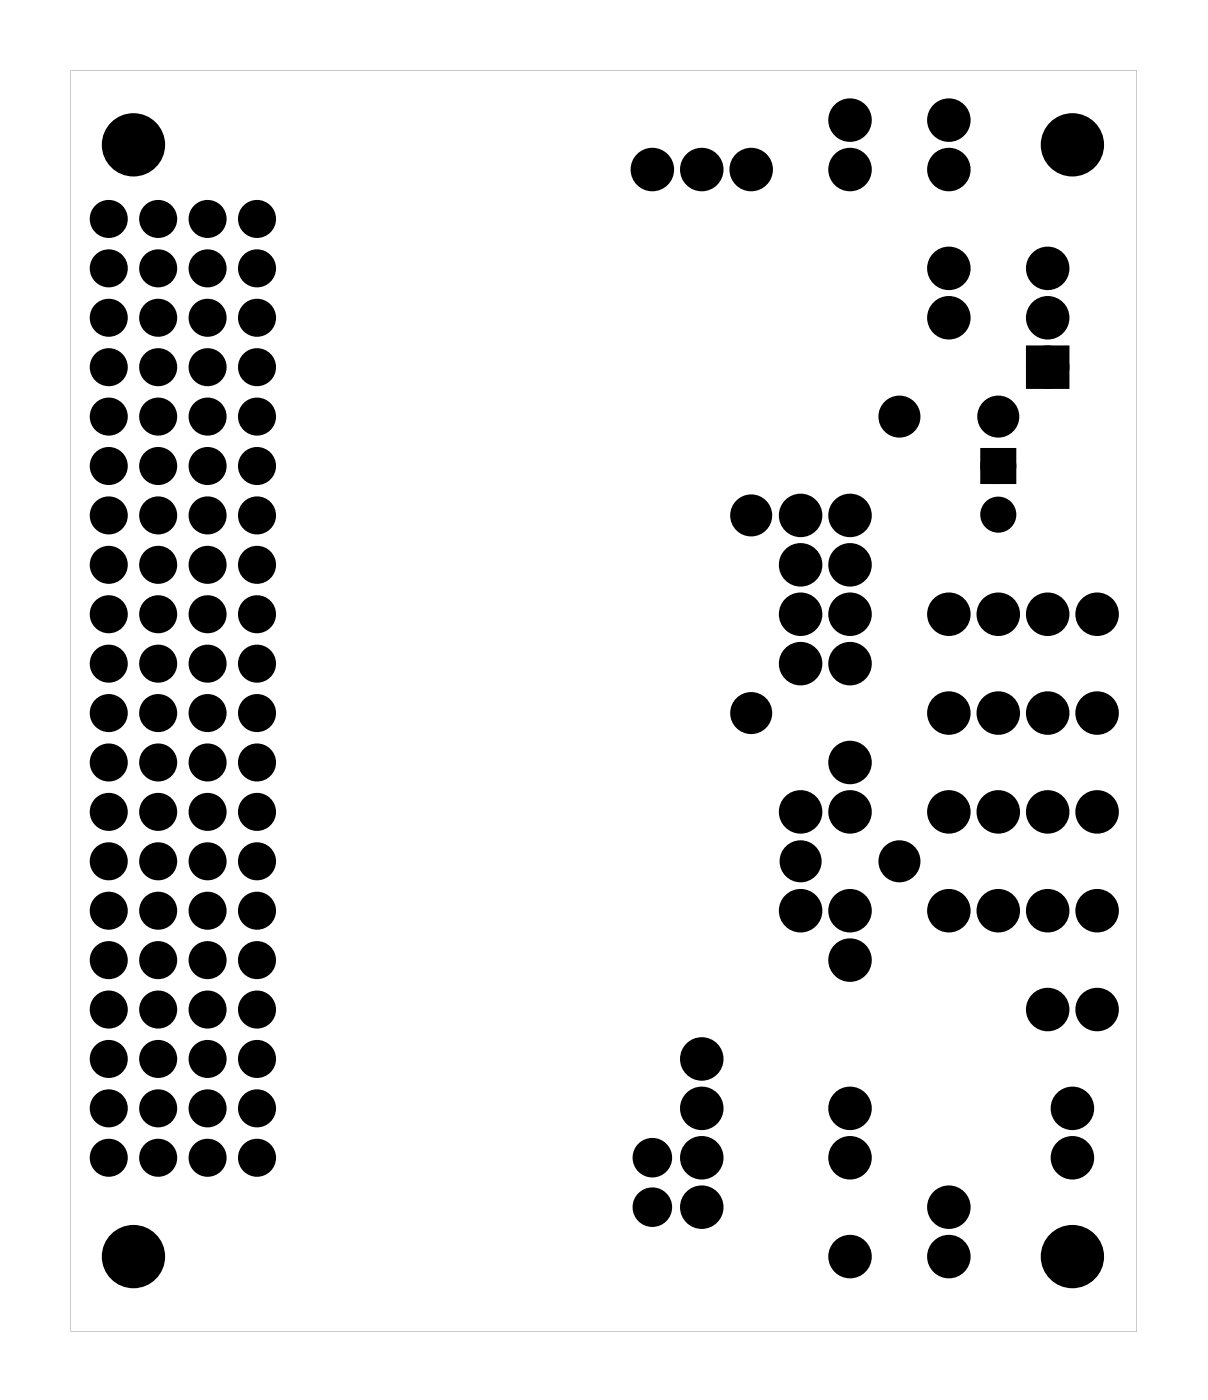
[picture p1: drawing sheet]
<svg xmlns="http://www.w3.org/2000/svg" width="62mm" height="72mm" viewBox="0 0 62 72" stroke-linecap="round" stroke-linejoin="round" font-family="sans-serif">
<g fill="#000">
<path d="M53.1 18.1h1.5v1.5h-1.5zM50.7 23.4h1.2v1.2h-1.2z"/>
<path d="M3.6 3.6h54.8v64.8h-54.8zM3.6 3.6v64.8h54.8v-64.8z"/>
</g>
<g fill="#000">
<circle cx="5.6" cy="16.3" r=".65"/>
<circle cx="5.6" cy="11.3" r=".65"/>
<circle cx="5.6" cy="13.8" r=".65"/>
<circle cx="5.6" cy="18.9" r=".65"/>
<circle cx="6.9" cy="7.4" r="1.5"/>
<circle cx="8.1" cy="16.3" r=".65"/>
<circle cx="8.1" cy="11.3" r=".65"/>
<circle cx="8.1" cy="13.8" r=".65"/>
<circle cx="8.1" cy="18.9" r=".65"/>
<circle cx="10.7" cy="16.3" r=".65"/>
<circle cx="10.7" cy="11.3" r=".65"/>
<circle cx="10.7" cy="13.8" r=".65"/>
<circle cx="10.7" cy="18.9" r=".65"/>
<circle cx="13.2" cy="16.3" r=".65"/>
<circle cx="13.2" cy="11.3" r=".65"/>
<circle cx="13.2" cy="13.8" r=".65"/>
<circle cx="13.2" cy="18.9" r=".65"/>
<circle cx="33.5" cy="8.7" r=".74"/>
<circle cx="36.1" cy="8.7" r=".74"/>
<circle cx="38.6" cy="8.7" r=".74"/>
<circle cx="43.7" cy="6.2" r=".74"/>
<circle cx="43.7" cy="8.7" r=".74"/>
<circle cx="48.8" cy="16.3" r=".74"/>
<circle cx="48.8" cy="6.2" r=".74"/>
<circle cx="48.8" cy="13.8" r=".74"/>
<circle cx="48.8" cy="8.7" r=".74"/>
<circle cx="53.8" cy="16.3" r=".74"/>
<circle cx="53.8" cy="13.8" r=".74"/>
<circle cx="53.8" cy="18.9" r=".74"/>
<circle cx="55.1" cy="7.4" r="1.5"/>
<circle cx="5.6" cy="39.2" r=".65"/>
<circle cx="5.6" cy="29" r=".65"/>
<circle cx="5.6" cy="36.7" r=".65"/>
<circle cx="5.6" cy="26.5" r=".65"/>
<circle cx="5.6" cy="21.4" r=".65"/>
<circle cx="5.6" cy="24" r=".65"/>
<circle cx="5.6" cy="34.1" r=".65"/>
<circle cx="5.6" cy="31.6" r=".65"/>
<circle cx="8.1" cy="39.2" r=".65"/>
<circle cx="8.1" cy="29" r=".65"/>
<circle cx="8.1" cy="26.5" r=".65"/>
<circle cx="8.1" cy="36.7" r=".65"/>
<circle cx="8.1" cy="21.4" r=".65"/>
<circle cx="8.1" cy="24" r=".65"/>
<circle cx="8.1" cy="34.1" r=".65"/>
<circle cx="8.1" cy="31.6" r=".65"/>
<circle cx="10.7" cy="29" r=".65"/>
<circle cx="10.7" cy="39.2" r=".65"/>
<circle cx="10.7" cy="36.7" r=".65"/>
<circle cx="10.7" cy="26.5" r=".65"/>
<circle cx="10.7" cy="21.4" r=".65"/>
<circle cx="10.7" cy="24" r=".65"/>
<circle cx="10.7" cy="34.1" r=".65"/>
<circle cx="10.7" cy="31.6" r=".65"/>
<circle cx="13.2" cy="39.2" r=".65"/>
<circle cx="13.2" cy="29" r=".65"/>
<circle cx="13.2" cy="26.5" r=".65"/>
<circle cx="13.2" cy="36.7" r=".65"/>
<circle cx="13.2" cy="21.4" r=".65"/>
<circle cx="13.2" cy="24" r=".65"/>
<circle cx="13.2" cy="31.6" r=".65"/>
<circle cx="13.2" cy="34.1" r=".65"/>
<circle cx="38.6" cy="26.5" r=".7"/>
<circle cx="38.6" cy="36.7" r=".7"/>
<circle cx="41.1" cy="34.1" r=".74"/>
<circle cx="41.1" cy="26.5" r=".74"/>
<circle cx="41.1" cy="31.6" r=".74"/>
<circle cx="41.1" cy="29" r=".74"/>
<circle cx="43.7" cy="39.2" r=".74"/>
<circle cx="43.7" cy="34.1" r=".74"/>
<circle cx="43.7" cy="26.5" r=".74"/>
<circle cx="43.7" cy="31.6" r=".74"/>
<circle cx="43.7" cy="29" r=".74"/>
<circle cx="46.2" cy="21.4" r=".7"/>
<circle cx="48.8" cy="31.6" r=".74"/>
<circle cx="48.8" cy="36.7" r=".74"/>
<circle cx="51.3" cy="31.6" r=".74"/>
<circle cx="51.3" cy="21.4" r=".7"/>
<circle cx="51.3" cy="36.7" r=".74"/>
<circle cx="51.3" cy="24" r=".6"/>
<circle cx="51.3" cy="26.5" r=".6"/>
<circle cx="53.8" cy="31.6" r=".74"/>
<circle cx="53.8" cy="36.7" r=".74"/>
<circle cx="56.4" cy="31.6" r=".74"/>
<circle cx="56.4" cy="36.7" r=".74"/>
<circle cx="5.6" cy="51.9" r=".65"/>
<circle cx="5.6" cy="57" r=".65"/>
<circle cx="5.6" cy="41.7" r=".65"/>
<circle cx="5.6" cy="46.8" r=".65"/>
<circle cx="5.6" cy="59.5" r=".65"/>
<circle cx="5.6" cy="44.3" r=".65"/>
<circle cx="5.6" cy="49.4" r=".65"/>
<circle cx="5.6" cy="54.4" r=".65"/>
<circle cx="8.1" cy="51.9" r=".65"/>
<circle cx="8.1" cy="57" r=".65"/>
<circle cx="8.1" cy="41.7" r=".65"/>
<circle cx="8.1" cy="46.8" r=".65"/>
<circle cx="8.1" cy="59.5" r=".65"/>
<circle cx="8.1" cy="44.3" r=".65"/>
<circle cx="8.1" cy="49.4" r=".65"/>
<circle cx="8.1" cy="54.4" r=".65"/>
<circle cx="10.7" cy="51.9" r=".65"/>
<circle cx="10.7" cy="57" r=".65"/>
<circle cx="10.7" cy="41.7" r=".65"/>
<circle cx="10.7" cy="46.8" r=".65"/>
<circle cx="10.7" cy="59.5" r=".65"/>
<circle cx="10.7" cy="44.3" r=".65"/>
<circle cx="10.7" cy="49.4" r=".65"/>
<circle cx="10.7" cy="54.4" r=".65"/>
<circle cx="13.2" cy="51.9" r=".65"/>
<circle cx="13.2" cy="57" r=".65"/>
<circle cx="13.2" cy="41.7" r=".65"/>
<circle cx="13.2" cy="46.8" r=".65"/>
<circle cx="13.2" cy="59.5" r=".65"/>
<circle cx="13.2" cy="44.3" r=".65"/>
<circle cx="13.2" cy="49.4" r=".65"/>
<circle cx="13.2" cy="54.4" r=".65"/>
<circle cx="33.5" cy="59.5" r=".64"/>
<circle cx="36.1" cy="59.5" r=".74"/>
<circle cx="36.1" cy="54.4" r=".74"/>
<circle cx="36.1" cy="57" r=".74"/>
<circle cx="41.1" cy="41.7" r=".74"/>
<circle cx="41.1" cy="46.8" r=".74"/>
<circle cx="41.1" cy="44.3" r=".7"/>
<circle cx="43.7" cy="57" r=".74"/>
<circle cx="43.7" cy="41.7" r=".74"/>
<circle cx="43.7" cy="59.5" r=".74"/>
<circle cx="43.7" cy="46.8" r=".74"/>
<circle cx="43.7" cy="49.4" r=".74"/>
<circle cx="46.2" cy="44.3" r=".7"/>
<circle cx="48.8" cy="41.7" r=".74"/>
<circle cx="48.8" cy="46.8" r=".74"/>
<circle cx="51.3" cy="41.7" r=".74"/>
<circle cx="51.3" cy="46.8" r=".74"/>
<circle cx="53.8" cy="51.9" r=".74"/>
<circle cx="53.8" cy="41.7" r=".74"/>
<circle cx="53.8" cy="46.8" r=".74"/>
<circle cx="55.1" cy="59.5" r=".74"/>
<circle cx="55.1" cy="57" r=".74"/>
<circle cx="56.4" cy="51.9" r=".74"/>
<circle cx="56.4" cy="41.7" r=".74"/>
<circle cx="56.4" cy="46.8" r=".74"/>
<circle cx="6.9" cy="64.6" r="1.5"/>
<circle cx="33.5" cy="62.1" r=".64"/>
<circle cx="36.1" cy="62.1" r=".74"/>
<circle cx="43.7" cy="64.6" r=".74"/>
<circle cx="48.8" cy="62.1" r=".74"/>
<circle cx="48.8" cy="64.6" r=".74"/>
<circle cx="55.1" cy="64.6" r="1.5"/>
</g>
<g fill="none" stroke="#000" stroke-width=".25">
<circle cx="6.9" cy="7.4" r="1.5"/>
<circle cx="55.1" cy="7.4" r="1.5"/>
<circle cx="6.9" cy="64.6" r="1.5"/>
<circle cx="55.1" cy="64.6" r="1.5"/>
</g>
<g fill="none" stroke="#000" stroke-width=".76" stroke-linecap="butt">
<path d="M53.1 18.1h1.5v1.5h-1.5z"/>
<circle cx="33.5" cy="8.7" r=".74"/>
<circle cx="36.1" cy="8.7" r=".74"/>
<circle cx="38.6" cy="8.7" r=".74"/>
<circle cx="43.7" cy="8.7" r=".74"/>
<circle cx="43.7" cy="6.2" r=".74"/>
<circle cx="48.8" cy="16.3" r=".74"/>
<circle cx="48.8" cy="13.8" r=".74"/>
<circle cx="48.8" cy="6.2" r=".74"/>
<circle cx="48.8" cy="8.7" r=".74"/>
<circle cx="53.8" cy="13.8" r=".74"/>
<circle cx="53.8" cy="18.9" r=".74"/>
<circle cx="53.8" cy="16.3" r=".74"/>
<circle cx="38.6" cy="26.5" r=".7"/>
<circle cx="38.6" cy="36.7" r=".7"/>
<circle cx="41.1" cy="26.5" r=".74"/>
<circle cx="41.1" cy="29" r=".74"/>
<circle cx="41.1" cy="34.1" r=".74"/>
<circle cx="41.1" cy="31.6" r=".74"/>
<circle cx="43.7" cy="39.2" r=".74"/>
<circle cx="43.7" cy="29" r=".74"/>
<circle cx="43.7" cy="26.5" r=".74"/>
<circle cx="43.7" cy="34.1" r=".74"/>
<circle cx="43.7" cy="31.6" r=".74"/>
<circle cx="46.2" cy="21.4" r=".7"/>
<circle cx="48.8" cy="31.6" r=".74"/>
<circle cx="48.8" cy="36.7" r=".74"/>
<circle cx="51.3" cy="31.6" r=".74"/>
<circle cx="51.3" cy="21.4" r=".7"/>
<circle cx="51.3" cy="36.7" r=".74"/>
<circle cx="53.8" cy="31.6" r=".74"/>
<circle cx="53.8" cy="36.7" r=".74"/>
<circle cx="56.4" cy="31.6" r=".74"/>
<circle cx="56.4" cy="36.7" r=".74"/>
<circle cx="33.5" cy="59.5" r=".64"/>
<circle cx="36.1" cy="54.4" r=".74"/>
<circle cx="36.1" cy="57" r=".74"/>
<circle cx="36.1" cy="59.5" r=".74"/>
<circle cx="41.1" cy="41.7" r=".74"/>
<circle cx="41.1" cy="46.8" r=".74"/>
<circle cx="41.1" cy="44.3" r=".7"/>
<circle cx="43.7" cy="41.7" r=".74"/>
<circle cx="43.7" cy="57" r=".74"/>
<circle cx="43.7" cy="59.5" r=".74"/>
<circle cx="43.7" cy="46.8" r=".74"/>
<circle cx="43.7" cy="49.4" r=".74"/>
<circle cx="46.2" cy="44.3" r=".7"/>
<circle cx="48.8" cy="41.7" r=".74"/>
<circle cx="48.8" cy="46.8" r=".74"/>
<circle cx="51.3" cy="46.8" r=".74"/>
<circle cx="51.3" cy="41.7" r=".74"/>
<circle cx="53.8" cy="51.9" r=".74"/>
<circle cx="53.8" cy="41.7" r=".74"/>
<circle cx="53.8" cy="46.8" r=".74"/>
<circle cx="55.1" cy="57" r=".74"/>
<circle cx="55.1" cy="59.5" r=".74"/>
<circle cx="56.4" cy="51.9" r=".74"/>
<circle cx="56.4" cy="46.8" r=".74"/>
<circle cx="56.4" cy="41.7" r=".74"/>
<circle cx="33.5" cy="62.1" r=".64"/>
<circle cx="36.1" cy="62.1" r=".74"/>
<circle cx="43.7" cy="64.6" r=".74"/>
<circle cx="48.8" cy="64.6" r=".74"/>
<circle cx="48.8" cy="62.1" r=".74"/>
</g>
<g fill="none" stroke="#000" stroke-width=".65" stroke-linecap="butt">
<path d="M50.7 23.4h1.2v1.2h-1.2z"/>
<circle cx="5.6" cy="18.9" r=".65"/>
<circle cx="5.6" cy="16.3" r=".65"/>
<circle cx="5.6" cy="11.3" r=".65"/>
<circle cx="5.6" cy="13.8" r=".65"/>
<circle cx="8.1" cy="16.3" r=".65"/>
<circle cx="8.1" cy="18.9" r=".65"/>
<circle cx="8.1" cy="11.3" r=".65"/>
<circle cx="8.1" cy="13.8" r=".65"/>
<circle cx="10.7" cy="18.9" r=".65"/>
<circle cx="10.7" cy="16.3" r=".65"/>
<circle cx="10.7" cy="11.3" r=".65"/>
<circle cx="10.7" cy="13.8" r=".65"/>
<circle cx="13.2" cy="18.9" r=".65"/>
<circle cx="13.2" cy="16.3" r=".65"/>
<circle cx="13.2" cy="11.3" r=".65"/>
<circle cx="13.2" cy="13.8" r=".65"/>
<circle cx="5.6" cy="31.6" r=".65"/>
<circle cx="5.6" cy="39.2" r=".65"/>
<circle cx="5.6" cy="36.7" r=".65"/>
<circle cx="5.6" cy="34.1" r=".65"/>
<circle cx="5.6" cy="29" r=".65"/>
<circle cx="5.6" cy="21.4" r=".65"/>
<circle cx="5.6" cy="26.5" r=".65"/>
<circle cx="5.6" cy="24" r=".65"/>
<circle cx="8.1" cy="36.7" r=".65"/>
<circle cx="8.1" cy="39.2" r=".65"/>
<circle cx="8.1" cy="31.6" r=".65"/>
<circle cx="8.1" cy="34.1" r=".65"/>
<circle cx="8.1" cy="21.4" r=".65"/>
<circle cx="8.1" cy="29" r=".65"/>
<circle cx="8.1" cy="26.5" r=".65"/>
<circle cx="8.1" cy="24" r=".65"/>
<circle cx="10.7" cy="36.7" r=".65"/>
<circle cx="10.7" cy="39.2" r=".65"/>
<circle cx="10.7" cy="31.6" r=".65"/>
<circle cx="10.7" cy="34.1" r=".65"/>
<circle cx="10.7" cy="29" r=".65"/>
<circle cx="10.7" cy="21.4" r=".65"/>
<circle cx="10.7" cy="24" r=".65"/>
<circle cx="10.7" cy="26.5" r=".65"/>
<circle cx="13.2" cy="31.6" r=".65"/>
<circle cx="13.2" cy="39.2" r=".65"/>
<circle cx="13.2" cy="36.7" r=".65"/>
<circle cx="13.2" cy="34.1" r=".65"/>
<circle cx="13.2" cy="29" r=".65"/>
<circle cx="13.2" cy="21.4" r=".65"/>
<circle cx="13.2" cy="24" r=".65"/>
<circle cx="13.2" cy="26.5" r=".65"/>
<circle cx="51.3" cy="26.5" r=".6"/>
<circle cx="51.3" cy="24" r=".6"/>
<circle cx="5.6" cy="46.8" r=".65"/>
<circle cx="5.6" cy="49.4" r=".65"/>
<circle cx="5.6" cy="54.4" r=".65"/>
<circle cx="5.6" cy="57" r=".65"/>
<circle cx="5.6" cy="51.9" r=".65"/>
<circle cx="5.6" cy="59.5" r=".65"/>
<circle cx="5.6" cy="41.7" r=".65"/>
<circle cx="5.6" cy="44.3" r=".65"/>
<circle cx="8.1" cy="57" r=".65"/>
<circle cx="8.1" cy="51.9" r=".65"/>
<circle cx="8.1" cy="41.7" r=".65"/>
<circle cx="8.1" cy="54.4" r=".65"/>
<circle cx="8.1" cy="46.8" r=".65"/>
<circle cx="8.1" cy="44.3" r=".65"/>
<circle cx="8.1" cy="59.5" r=".65"/>
<circle cx="8.1" cy="49.4" r=".65"/>
<circle cx="10.7" cy="46.8" r=".65"/>
<circle cx="10.7" cy="41.7" r=".65"/>
<circle cx="10.7" cy="49.4" r=".65"/>
<circle cx="10.7" cy="54.4" r=".65"/>
<circle cx="10.7" cy="51.9" r=".65"/>
<circle cx="10.7" cy="44.3" r=".65"/>
<circle cx="10.7" cy="59.5" r=".65"/>
<circle cx="10.7" cy="57" r=".65"/>
<circle cx="13.2" cy="46.8" r=".65"/>
<circle cx="13.2" cy="49.4" r=".65"/>
<circle cx="13.2" cy="57" r=".65"/>
<circle cx="13.2" cy="59.5" r=".65"/>
<circle cx="13.2" cy="51.9" r=".65"/>
<circle cx="13.2" cy="54.4" r=".65"/>
<circle cx="13.2" cy="41.7" r=".65"/>
<circle cx="13.2" cy="44.3" r=".65"/>
</g>
</svg>
